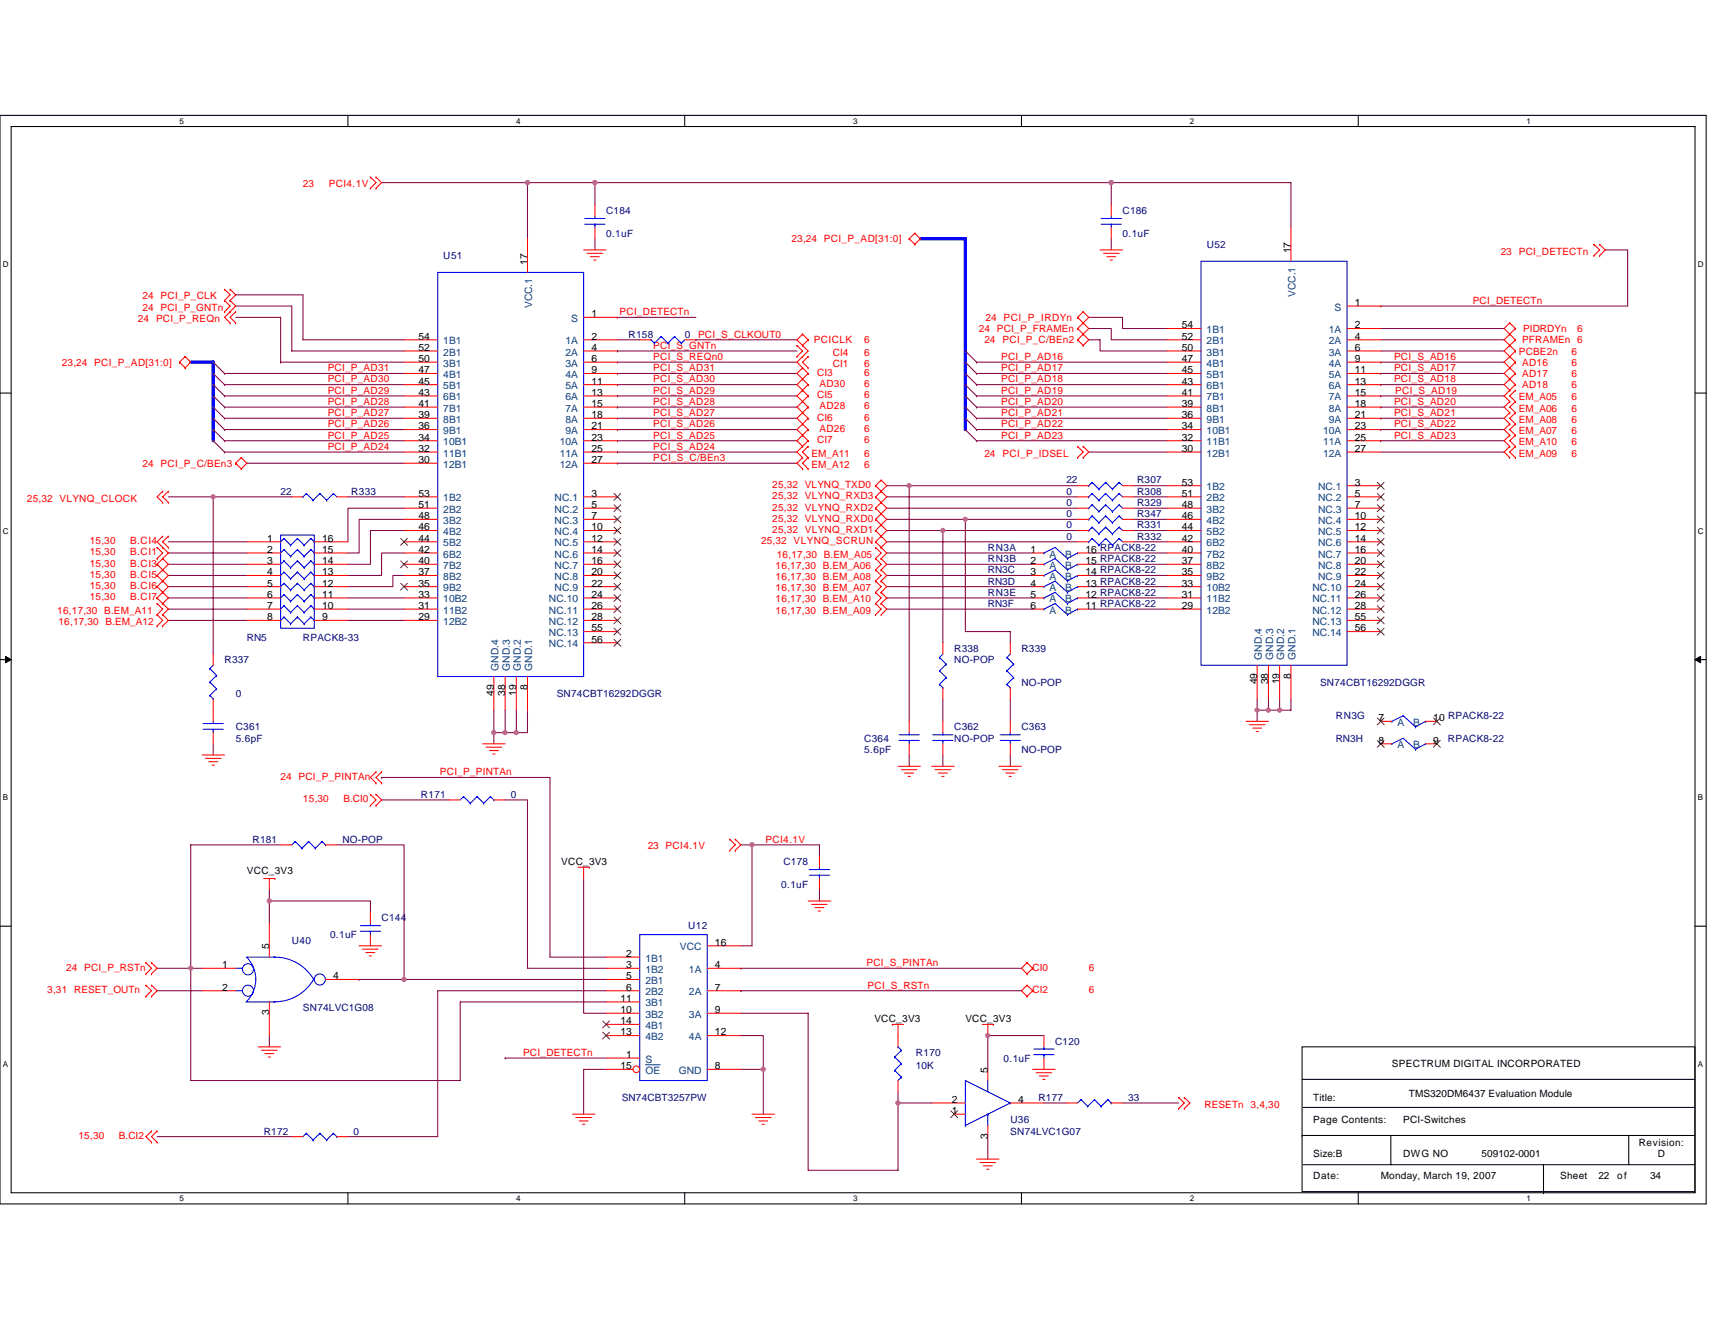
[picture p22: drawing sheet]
<svg xmlns="http://www.w3.org/2000/svg" width="279mm" height="216mm" viewBox="0 0 279 216" stroke-linecap="round" stroke-linejoin="round" font-family="sans-serif">
<defs><g id="words">
<g font-size="1.7">
<text x="210.3" y="41.3" transform="rotate(-90 210.3 41.3)">17</text>
<text x="85.9" y="43.1" transform="rotate(-90 85.9 43.1)">17</text>
<text x="96.4" y="51.7">1</text>
<text x="192.5" y="53.5">54</text>
<text x="220.7" y="53.5">2</text>
<text x="220.7" y="49.8">1</text>
<text x="68.2" y="55.4">54</text>
<text x="68.2" y="57.2">52</text>
<text x="68.2" y="59">50</text>
<text x="96.4" y="55.4">2</text>
<text x="96.4" y="57.2">4</text>
<text x="96.4" y="59">6</text>
<text x="192.5" y="55.4">52</text>
<text x="192.5" y="57.2">50</text>
<text x="192.5" y="59">47</text>
<text x="220.7" y="55.4">4</text>
<text x="220.7" y="57.2">6</text>
<text x="220.7" y="59">9</text>
<text x="68.2" y="60.8">47</text>
<text x="68.2" y="62.7">45</text>
<text x="68.2" y="64.5">43</text>
<text x="96.4" y="60.8">9</text>
<text x="96.4" y="62.7">11</text>
<text x="96.4" y="64.5">13</text>
<text x="192.5" y="60.8">45</text>
<text x="192.5" y="62.7">43</text>
<text x="192.5" y="64.5">41</text>
<text x="220.7" y="60.8">11</text>
<text x="220.7" y="62.7">13</text>
<text x="220.7" y="64.5">15</text>
<text x="68.2" y="70">36</text>
<text x="68.2" y="66.3">41</text>
<text x="68.2" y="68.1">39</text>
<text x="68.2" y="71.8">34</text>
<text x="96.4" y="66.3">15</text>
<text x="96.4" y="68.1">18</text>
<text x="96.4" y="70">21</text>
<text x="96.4" y="71.8">23</text>
<text x="192.5" y="68.1">36</text>
<text x="192.5" y="66.3">39</text>
<text x="192.5" y="70">34</text>
<text x="192.5" y="71.8">32</text>
<text x="220.7" y="71.8">25</text>
<text x="220.7" y="70">23</text>
<text x="220.7" y="66.3">18</text>
<text x="220.7" y="68.1">21</text>
<text x="68.2" y="73.6">32</text>
<text x="68.2" y="75.5">30</text>
<text x="96.4" y="73.6">25</text>
<text x="96.4" y="75.5">27</text>
<text x="192.5" y="73.6">30</text>
<text x="220.7" y="73.6">27</text>
<text x="68.2" y="80.9">53</text>
<text x="68.2" y="82.8">51</text>
<text x="96.4" y="80.9">3</text>
<text x="96.4" y="82.8">5</text>
<text x="192.5" y="79.1">53</text>
<text x="192.5" y="80.9">51</text>
<text x="192.5" y="82.8">48</text>
<text x="220.7" y="79.1">3</text>
<text x="220.7" y="80.9">5</text>
<text x="220.7" y="82.8">7</text>
<text x="43.5" y="88.3">1</text>
<text x="52.5" y="88.3">16</text>
<text x="68.2" y="84.6">48</text>
<text x="68.2" y="86.4">46</text>
<text x="68.2" y="88.3">44</text>
<text x="96.4" y="84.6">7</text>
<text x="96.4" y="86.4">10</text>
<text x="96.4" y="88.3">12</text>
<text x="192.5" y="84.6">46</text>
<text x="192.5" y="86.4">44</text>
<text x="192.5" y="88.3">42</text>
<text x="220.7" y="84.6">10</text>
<text x="220.7" y="86.4">12</text>
<text x="220.7" y="88.3">14</text>
<text x="43.5" y="90.1">2</text>
<text x="43.5" y="91.9">3</text>
<text x="43.5" y="93.7">4</text>
<text x="43.5" y="95.6">5</text>
<text x="52.5" y="95.6">12</text>
<text x="52.5" y="93.7">13</text>
<text x="52.5" y="91.9">14</text>
<text x="52.5" y="90.1">15</text>
<text x="68.2" y="90.1">42</text>
<text x="68.2" y="91.9">40</text>
<text x="68.2" y="93.7">37</text>
<text x="68.2" y="95.6">35</text>
<text x="96.4" y="90.1">14</text>
<text x="96.4" y="91.9">16</text>
<text x="96.4" y="93.7">20</text>
<text x="96.4" y="95.6">22</text>
<text x="167.9" y="90.1">1</text>
<text x="167.9" y="93.7">3</text>
<text x="167.9" y="91.9">2</text>
<text x="167.9" y="95.6">4</text>
<text x="176.8" y="90.1">16 RPACK8-22</text>
<text x="176.8" y="93.7">14 RPACK8-22</text>
<text x="176.8" y="91.9">15 RPACK8-22</text>
<text x="176.8" y="95.6">13 RPACK8-22</text>
<text x="192.5" y="90.1">40</text>
<text x="192.5" y="91.9">37</text>
<text x="192.5" y="93.7">35</text>
<text x="192.5" y="95.6">33</text>
<text x="220.7" y="95.6">24</text>
<text x="220.7" y="90.1">16</text>
<text x="220.7" y="91.9">20</text>
<text x="220.7" y="93.7">22</text>
<text x="43.5" y="97.4">6</text>
<text x="43.5" y="99.2">7</text>
<text x="43.5" y="101.1">8</text>
<text x="52.5" y="101.1">9</text>
<text x="52.5" y="99.2">10</text>
<text x="52.5" y="97.4">11</text>
<text x="68.2" y="99.2">31</text>
<text x="68.2" y="101.1">29</text>
<text x="68.2" y="97.4">33</text>
<text x="96.4" y="97.4">24</text>
<text x="96.4" y="99.2">26</text>
<text x="96.4" y="101.1">28</text>
<text x="167.9" y="97.4">5</text>
<text x="167.9" y="99.2">6</text>
<text x="176.8" y="97.4">12 RPACK8-22</text>
<text x="176.8" y="99.2">11 RPACK8-22</text>
<text x="192.5" y="97.4">31</text>
<text x="192.5" y="99.2">29</text>
<text x="220.7" y="101.1">55</text>
<text x="220.7" y="97.4">26</text>
<text x="220.7" y="99.2">28</text>
<text x="96.4" y="104.7">56</text>
<text x="96.4" y="102.9">55</text>
<text x="220.7" y="102.9">56</text>
<text x="80.4" y="113.4" transform="rotate(-90 80.4 113.4)">49</text>
<text x="82.3" y="113.4" transform="rotate(-90 82.3 113.4)">38</text>
<text x="84.1" y="113.4" transform="rotate(-90 84.1 113.4)">19</text>
<text x="85.9" y="112.4" transform="rotate(-90 85.9 112.4)">8</text>
<text x="204.8" y="111.5" transform="rotate(-90 204.8 111.5)">49</text>
<text x="206.6" y="111.5" transform="rotate(-90 206.6 111.5)">38</text>
<text x="208.4" y="111.5" transform="rotate(-90 208.4 111.5)">19</text>
<text x="210.3" y="110.6" transform="rotate(-90 210.3 110.6)">8</text>
<text x="224.6" y="117.5">7</text>
<text x="233.5" y="117.5">10 RPACK8-22</text>
<text x="224.6" y="121.2">8</text>
<text x="233.5" y="121.2">9</text>
<text x="43.9" y="154.7" transform="rotate(-90 43.9 154.7)">5</text>
<text x="102" y="155.9">2</text>
<text x="116.5" y="154.1">16</text>
<text x="36.2" y="157.8">1</text>
<text x="36.2" y="161.4">2</text>
<text x="54.3" y="159.6">4</text>
<text x="102" y="157.8">3</text>
<text x="102" y="159.6">5</text>
<text x="102" y="161.4">6</text>
<text x="116.5" y="157.8">4</text>
<text x="116.5" y="161.4">7</text>
<text x="43.9" y="165.5" transform="rotate(-90 43.9 165.5)">3</text>
<text x="101.1" y="166.9">14</text>
<text x="101.1" y="163.2">11</text>
<text x="101.1" y="165.1">10</text>
<text x="116.5" y="165.1">9</text>
<text x="101.1" y="168.7">13</text>
<text x="102" y="172.4">1</text>
<text x="116.5" y="168.7">12</text>
<text x="101.1" y="174.2">15</text>
<text x="116.5" y="174.2">8</text>
<text x="155.1" y="179.7">2</text>
<text x="160.9" y="174.8" transform="rotate(-90 160.9 174.8)">5</text>
<text x="165.9" y="179.7">4</text>
<text x="155.1" y="181.5">1</text>
<text x="160.9" y="185.6" transform="rotate(-90 160.9 185.6)">3</text>
</g>
<g font-size="1.7" fill="#004080">
<text x="86.7" y="50.2" transform="rotate(-90 86.7 50.2)">VCC.1</text>
<text x="93" y="52.5">S</text>
<text x="211.1" y="48.4" transform="rotate(-90 211.1 48.4)">VCC.1</text>
<text x="217.4" y="50.6">S</text>
<text x="72.2" y="56.1">1B1</text>
<text x="72.2" y="57.9">2B1</text>
<text x="72.2" y="59.8">3B1</text>
<text x="92.1" y="56.1">1A</text>
<text x="92.1" y="57.9">2A</text>
<text x="92.1" y="59.8">3A</text>
<text x="196.6" y="54.3">1B1</text>
<text x="196.6" y="56.1">2B1</text>
<text x="196.6" y="57.9">3B1</text>
<text x="196.6" y="59.8">4B1</text>
<text x="216.5" y="54.3">1A</text>
<text x="216.5" y="56.1">2A</text>
<text x="216.5" y="57.9">3A</text>
<text x="216.5" y="59.8">4A</text>
<text x="72.2" y="61.6">4B1</text>
<text x="72.2" y="63.4">5B1</text>
<text x="72.2" y="65.3">6B1</text>
<text x="92.1" y="61.6">4A</text>
<text x="92.1" y="63.4">5A</text>
<text x="92.1" y="65.3">6A</text>
<text x="196.6" y="61.6">5B1</text>
<text x="196.6" y="63.4">6B1</text>
<text x="196.6" y="65.3">7B1</text>
<text x="216.5" y="61.6">5A</text>
<text x="216.5" y="63.4">6A</text>
<text x="216.5" y="65.3">7A</text>
<text x="72.2" y="70.7">9B1</text>
<text x="72.2" y="67.1">7B1</text>
<text x="72.2" y="68.9">8B1</text>
<text x="92.1" y="67.1">7A</text>
<text x="92.1" y="68.9">8A</text>
<text x="92.1" y="70.7">9A</text>
<text x="196.6" y="68.9">9B1</text>
<text x="196.6" y="67.1">8B1</text>
<text x="196.6" y="70.7">10B1</text>
<text x="215.6" y="70.7">10A</text>
<text x="216.5" y="67.1">8A</text>
<text x="216.5" y="68.9">9A</text>
<text x="72.2" y="72.6">10B1</text>
<text x="72.2" y="74.4">11B1</text>
<text x="72.2" y="76.2">12B1</text>
<text x="91.2" y="74.4">11A</text>
<text x="91.2" y="72.6">10A</text>
<text x="91.2" y="76.2">12A</text>
<text x="196.6" y="72.6">11B1</text>
<text x="196.6" y="74.4">12B1</text>
<text x="215.6" y="72.6">11A</text>
<text x="215.6" y="74.4">12A</text>
<text x="72.2" y="81.7">1B2</text>
<text x="72.2" y="83.5">2B2</text>
<text x="90.4" y="81.7">NC.1</text>
<text x="90.4" y="83.5">NC.2</text>
<text x="196.6" y="79.9">1B2</text>
<text x="196.6" y="81.7">2B2</text>
<text x="196.6" y="83.5">3B2</text>
<text x="214.7" y="79.9">NC.1</text>
<text x="214.7" y="81.7">NC.2</text>
<text x="214.7" y="83.5">NC.3</text>
<text x="72.2" y="85.4">3B2</text>
<text x="72.2" y="87.2">4B2</text>
<text x="72.2" y="89">5B2</text>
<text x="90.4" y="85.4">NC.3</text>
<text x="90.4" y="87.2">NC.4</text>
<text x="90.4" y="89">NC.5</text>
<text x="196.6" y="85.4">4B2</text>
<text x="196.6" y="87.2">5B2</text>
<text x="196.6" y="89">6B2</text>
<text x="214.7" y="85.4">NC.4</text>
<text x="214.7" y="87.2">NC.5</text>
<text x="214.7" y="89">NC.6</text>
<text x="72.2" y="90.8">6B2</text>
<text x="72.2" y="92.7">7B2</text>
<text x="72.2" y="94.5">8B2</text>
<text x="90.4" y="90.8">NC.6</text>
<text x="90.4" y="92.7">NC.7</text>
<text x="90.4" y="94.5">NC.8</text>
<text x="171" y="90.8">A</text>
<text x="171" y="94.5">A</text>
<text x="171" y="92.7">A</text>
<text x="173.5" y="90.8">B</text>
<text x="173.5" y="94.5">B</text>
<text x="173.5" y="92.7">B</text>
<text x="196.6" y="90.8">7B2</text>
<text x="196.6" y="92.7">8B2</text>
<text x="196.6" y="94.5">9B2</text>
<text x="214.7" y="90.8">NC.7</text>
<text x="214.7" y="92.7">NC.8</text>
<text x="214.7" y="94.5">NC.9</text>
<text x="72.2" y="100">11B2</text>
<text x="72.2" y="101.8">12B2</text>
<text x="72.2" y="96.3">9B2</text>
<text x="72.2" y="98.2">10B2</text>
<text x="89.4" y="98.2">NC.10</text>
<text x="89.4" y="100">NC.11</text>
<text x="89.4" y="101.8">NC.12</text>
<text x="90.4" y="96.3">NC.9</text>
<text x="171" y="98.2">A</text>
<text x="171" y="96.3">A</text>
<text x="171" y="100">A</text>
<text x="173.5" y="98.2">B</text>
<text x="173.5" y="96.3">B</text>
<text x="173.5" y="100">B</text>
<text x="196.6" y="98.2">11B2</text>
<text x="196.6" y="100">12B2</text>
<text x="196.6" y="96.3">10B2</text>
<text x="213.8" y="101.8">NC.13</text>
<text x="213.8" y="96.3">NC.10</text>
<text x="213.8" y="98.2">NC.11</text>
<text x="213.8" y="100">NC.12</text>
<text x="89.4" y="105.5">NC.14</text>
<text x="89.4" y="103.7">NC.13</text>
<text x="205.6" y="107.5" transform="rotate(-90 205.6 107.5)">GND.4</text>
<text x="207.4" y="107.5" transform="rotate(-90 207.4 107.5)">GND.3</text>
<text x="209.2" y="107.5" transform="rotate(-90 209.2 107.5)">GND.2</text>
<text x="211.1" y="107.5" transform="rotate(-90 211.1 107.5)">GND.1</text>
<text x="213.8" y="103.7">NC.14</text>
<text x="81.2" y="109.3" transform="rotate(-90 81.2 109.3)">GND.4</text>
<text x="83.1" y="109.3" transform="rotate(-90 83.1 109.3)">GND.3</text>
<text x="84.9" y="109.3" transform="rotate(-90 84.9 109.3)">GND.2</text>
<text x="86.7" y="109.3" transform="rotate(-90 86.7 109.3)">GND.1</text>
<text x="227.7" y="118.3">A</text>
<text x="230.2" y="118.3">B</text>
<text x="227.7" y="121.9">A</text>
<text x="230.2" y="121.9">B</text>
<text x="110.8" y="154.9">VCC</text>
<text x="105.1" y="156.7">1B1</text>
<text x="105.1" y="158.5">1B2</text>
<text x="105.1" y="160.3">2B1</text>
<text x="112.2" y="158.5">1A</text>
<text x="105.1" y="167.7">4B1</text>
<text x="105.1" y="164">3B1</text>
<text x="105.1" y="165.8">3B2</text>
<text x="105.1" y="162.2">2B2</text>
<text x="112.2" y="162.2">2A</text>
<text x="112.2" y="165.8">3A</text>
<text x="105.1" y="169.5">4B2</text>
<text x="105.1" y="173.1">S</text>
<text x="112.2" y="169.5">4A</text>
<text x="105.1" y="175">OE</text>
<text x="110.6" y="175">GND</text>
</g>
<g font-size="1.6" fill="#f00">
<text x="49.4" y="30.5">23</text>
<text x="53.6" y="30.5">PCI4.1V</text>
<text x="128.9" y="39.5">23,24 PCI_P_AD[31:0]</text>
<text x="244.5" y="41.5">23 PCI_DETECTn</text>
<text x="22.5" y="52.5">24 PCI_P_REQn</text>
<text x="23.2" y="48.8">24 PCI_P_CLK</text>
<text x="23.2" y="50.6">24 PCI_P_GNTn</text>
<text x="100.9" y="51.4">PCI_DETECTn</text>
<text x="160.6" y="52.3">24 PCI_P_IRDYn</text>
<text x="239.9" y="49.5">PCI_DETECTn</text>
<text x="10.1" y="59.6">23,24 PCI_P_AD[31:0]</text>
<text x="106.4" y="56.8">PCI_S_GNTn</text>
<text x="106.4" y="58.7">PCI_S_REQn0</text>
<text x="113.7" y="55">PCI_S_CLKOUT0</text>
<text x="132.6" y="55.9">PCICLK</text>
<text x="135.7" y="57.9">CI4</text>
<text x="135.7" y="59.8">CI1</text>
<text x="140.8" y="55.9">6</text>
<text x="140.8" y="57.9">6</text>
<text x="140.8" y="59.8">6</text>
<text x="159.5" y="54.1">24 PCI_P_FRAMEn</text>
<text x="160.4" y="55.9">24 PCI_P_C/BEn2</text>
<text x="163.1" y="58.7">PCI_P_AD16</text>
<text x="227.1" y="58.7">PCI_S_AD16</text>
<text x="247.4" y="57.8">PCBE2n</text>
<text x="248" y="55.9">PFRAMEn 6</text>
<text x="248" y="59.6">AD16</text>
<text x="248.2" y="54.1">PIDRDYn</text>
<text x="256" y="57.8">6</text>
<text x="256" y="59.6">6</text>
<text x="256.9" y="54.1">6</text>
<text x="53.4" y="60.5">PCI_P_AD31</text>
<text x="53.4" y="62.3">PCI_P_AD30</text>
<text x="53.4" y="64.2">PCI_P_AD29</text>
<text x="53.4" y="66">PCI_P_AD28</text>
<text x="106.4" y="62.3">PCI_S_AD30</text>
<text x="106.4" y="60.5">PCI_S_AD31</text>
<text x="106.4" y="66">PCI_S_AD28</text>
<text x="106.4" y="64.2">PCI_S_AD29</text>
<text x="133.1" y="61.2">CI3</text>
<text x="133.1" y="64.9">CI5</text>
<text x="133.5" y="63.1">AD30</text>
<text x="140.8" y="63.1">6</text>
<text x="140.8" y="61.2">6</text>
<text x="140.8" y="64.9">6</text>
<text x="163.1" y="60.5">PCI_P_AD17</text>
<text x="163.1" y="66">PCI_P_AD20</text>
<text x="163.1" y="62.3">PCI_P_AD18</text>
<text x="163.1" y="64.2">PCI_P_AD19</text>
<text x="227.1" y="60.5">PCI_S_AD17</text>
<text x="227.1" y="62.3">PCI_S_AD18</text>
<text x="227.1" y="66">PCI_S_AD20</text>
<text x="227.3" y="64.2">PCI_S_AD19</text>
<text x="247.4" y="65.3">EM_A05</text>
<text x="248" y="63.2">AD18</text>
<text x="248" y="61.4">AD17</text>
<text x="256" y="65.3">6</text>
<text x="256" y="63.2">6</text>
<text x="256" y="61.4">6</text>
<text x="53.4" y="67.8">PCI_P_AD27</text>
<text x="53.4" y="69.6">PCI_P_AD26</text>
<text x="53.4" y="71.5">PCI_P_AD25</text>
<text x="106.4" y="71.5">PCI_S_AD25</text>
<text x="106.4" y="69.6">PCI_S_AD26</text>
<text x="106.4" y="67.8">PCI_S_AD27</text>
<text x="133.1" y="68.6">CI6</text>
<text x="133.5" y="70.4">AD26</text>
<text x="133.5" y="66.7">AD28</text>
<text x="140.8" y="70.4">6</text>
<text x="140.8" y="66.7">6</text>
<text x="140.8" y="68.6">6</text>
<text x="163.1" y="67.8">PCI_P_AD21</text>
<text x="163.1" y="69.6">PCI_P_AD22</text>
<text x="163.1" y="71.5">PCI_P_AD23</text>
<text x="227.1" y="69.6">PCI_S_AD22</text>
<text x="227.1" y="67.8">PCI_S_AD21</text>
<text x="227.1" y="71.5">PCI_S_AD23</text>
<text x="247.4" y="67.1">EM_A06</text>
<text x="247.4" y="70.7">EM_A07</text>
<text x="247.4" y="68.9">EM_A08</text>
<text x="256" y="67.1">6</text>
<text x="256" y="70.7">6</text>
<text x="256" y="68.9">6</text>
<text x="23.2" y="76.1">24 PCI_P_C/BEn3</text>
<text x="53.4" y="73.3">PCI_P_AD24</text>
<text x="106.4" y="75.1">PCI_S_C/BEn3</text>
<text x="106.4" y="73.3">PCI_S_AD24</text>
<text x="132.2" y="76.2">EM_A12</text>
<text x="132.2" y="74.4">EM_A11</text>
<text x="133.1" y="72.2">CI7</text>
<text x="140.8" y="76.2">6</text>
<text x="140.8" y="74.4">6</text>
<text x="140.8" y="72.2">6</text>
<text x="160.4" y="74.4">24 PCI_P_IDSEL</text>
<text x="247.4" y="72.6">EM_A10</text>
<text x="247.4" y="74.4">EM_A09</text>
<text x="256" y="72.6">6</text>
<text x="256" y="74.4">6</text>
<text x="4.4" y="81.7">25,32 VLYNQ_CLOCK</text>
<text x="125.8" y="83.2">25,32 VLYNQ_RXD2</text>
<text x="125.8" y="81.3">25,32 VLYNQ_RXD3</text>
<text x="125.8" y="79.5">25,32 VLYNQ_TXD0</text>
<text x="14.6" y="88.7">15,30</text>
<text x="21.2" y="88.7">B.CI4</text>
<text x="124" y="88.7">25,32 VLYNQ_SCRUN</text>
<text x="125.8" y="86.8">25,32 VLYNQ_RXD1</text>
<text x="125.8" y="85">25,32 VLYNQ_RXD0</text>
<text x="14.6" y="92.3">15,30</text>
<text x="14.6" y="96">15,30</text>
<text x="14.6" y="94.1">15,30</text>
<text x="14.6" y="90.5">15,30</text>
<text x="21.2" y="92.3">B.CI3</text>
<text x="21.2" y="96">B.CI6</text>
<text x="21.2" y="94.1">B.CI5</text>
<text x="21.2" y="90.5">B.CI1</text>
<text x="126.4" y="92.7">16,17,30 B.EM_A06</text>
<text x="126.4" y="94.5">16,17,30 B.EM_A08</text>
<text x="126.5" y="90.9">16,17,30 B.EM_A05</text>
<text x="9.3" y="100">16,17,30 B.EM_A11</text>
<text x="9.5" y="101.8">16,17,30 B.EM_A12</text>
<text x="14.6" y="97.8">15,30</text>
<text x="21.2" y="97.8">B.CI7</text>
<text x="126.4" y="96.4">16,17,30 B.EM_A07</text>
<text x="126.4" y="98.2">16,17,30 B.EM_A10</text>
<text x="126.4" y="100">16,17,30 B.EM_A09</text>
<text x="45.7" y="127.1">24 PCI_P_PINTAn</text>
<text x="49.4" y="130.7">15,30</text>
<text x="55.9" y="130.7">B.CI0</text>
<text x="71.7" y="126.3">PCI_P_PINTAn</text>
<text x="124.7" y="137.3">PCI4.1V</text>
<text x="105.5" y="138.4">23 PCI4.1V</text>
<text x="7.7" y="161.8">3,31 RESET_OUTn</text>
<text x="10.8" y="158.2">24 PCI_P_RSTn</text>
<text x="141.2" y="157.4">PCI_S_PINTAn</text>
<text x="141.4" y="161.1">PCI_S_RSTn</text>
<text x="168.2" y="158.2">CI0</text>
<text x="168.2" y="161.8">CI2</text>
<text x="177.4" y="158.2">6</text>
<text x="177.4" y="161.8">6</text>
<text x="85.2" y="172">PCI_DETECTn</text>
<text x="12.8" y="185.6">15,30</text>
<text x="19.4" y="185.6">B.CI2</text>
<text x="196.2" y="180.5">RESETn 3,4,30</text>
</g>
<g font-size="1.6" fill="#000080">
<text x="98.7" y="34.9">C184</text>
<text x="182.9" y="34.9">C186</text>
<text x="98.7" y="38.6">0.1uF</text>
<text x="182.9" y="38.6">0.1uF</text>
<text x="196.6" y="40.4">U52</text>
<text x="72.2" y="42.2">U51</text>
<text x="102.4" y="55">R158</text>
<text x="111.5" y="55">0</text>
<text x="45.7" y="80.6">22</text>
<text x="57.2" y="80.6">R333</text>
<text x="173.7" y="82.4">0</text>
<text x="173.7" y="80.6">0</text>
<text x="173.7" y="78.8">22</text>
<text x="185.3" y="82.4">R329</text>
<text x="185.3" y="80.6">R308</text>
<text x="185.3" y="78.8">R307</text>
<text x="160.9" y="89.8">RN3A</text>
<text x="173.7" y="86.1">0</text>
<text x="173.7" y="87.9">0</text>
<text x="173.7" y="84.3">0</text>
<text x="185.3" y="86.1">R331</text>
<text x="185.3" y="87.9">R332</text>
<text x="185.3" y="84.3">R347</text>
<text x="160.9" y="93.4">RN3C</text>
<text x="160.9" y="91.6">RN3B</text>
<text x="160.9" y="95.2">RN3D</text>
<text x="160.9" y="97.1">RN3E</text>
<text x="160.9" y="98.9">RN3F</text>
<text x="40.2" y="104.4">RN5</text>
<text x="49.4" y="104.4">RPACK8-33</text>
<text x="155.4" y="106.2">R338</text>
<text x="166.4" y="106.2">R339</text>
<text x="36.6" y="108.1">R337</text>
<text x="38.4" y="113.5">0</text>
<text x="90.7" y="113.5">SN74CBT16292DGGR</text>
<text x="155.4" y="108.1">NO-POP</text>
<text x="166.4" y="111.7">NO-POP</text>
<text x="215.1" y="111.7">SN74CBT16292DGGR</text>
<text x="38.4" y="119">C361</text>
<text x="155.4" y="119">C362</text>
<text x="166.4" y="119">C363</text>
<text x="217.6" y="117.2">RN3G</text>
<text x="38.4" y="120.9">5.6pF</text>
<text x="140.8" y="120.9">C364</text>
<text x="140.8" y="122.7">5.6pF</text>
<text x="155.4" y="120.9">NO-POP</text>
<text x="166.4" y="122.7">NO-POP</text>
<text x="217.6" y="120.9">RN3H</text>
<text x="235.9" y="120.9">RPACK8-22</text>
<text x="68.6" y="130">R171</text>
<text x="83.2" y="130">0</text>
<text x="41.1" y="137.3">R181</text>
<text x="55.8" y="137.3">NO-POP</text>
<text x="127.6" y="141">C178</text>
<text x="127.3" y="144.6">0.1uF</text>
<text x="47.5" y="153.8">U40</text>
<text x="53.8" y="152.9">0.1uF</text>
<text x="62.2" y="150.1">C144</text>
<text x="112.1" y="151.4">U12</text>
<text x="49.4" y="164.7">SN74LVC1G08</text>
<text x="149.2" y="172.1">R170</text>
<text x="163.5" y="173">0.1uF</text>
<text x="171.9" y="170.2">C120</text>
<text x="101.3" y="179.4">SN74CBT3257PW</text>
<text x="149.2" y="174.2">10K</text>
<text x="169.2" y="179.4">R177</text>
<text x="183.8" y="179.4">33</text>
<text x="43" y="184.9">R172</text>
<text x="57.6" y="184.9">0</text>
<text x="164.6" y="184.9">SN74LVC1G07</text>
<text x="164.6" y="183">U36</text>
</g>
<g font-size="1.6">
<text x="40.2" y="142.4">VCC_3V3</text>
<text x="91.4" y="141">VCC_3V3</text>
<text x="142.5" y="166.6">VCC_3V3</text>
<text x="157.3" y="166.6">VCC_3V3</text>
<text x="226.8" y="173.9">SPECTRUM DIGITAL INCORPORATED</text>
<text x="214" y="179.4">Title:</text>
<text x="229.5" y="178.8">TMS320DM6437 Evaluation Module</text>
<text x="214" y="183">Page Contents:</text>
<text x="228.6" y="183">PCI-Switches</text>
<text x="214" y="188.5">Size:B</text>
<text x="228.6" y="188.5">DWG NO</text>
<text x="241.4" y="188.5">509102-0001</text>
<text x="267" y="186.7">Revision:</text>
<text x="270.1" y="188.5">D</text>
<text x="214" y="192.2">Date:</text>
<text x="224.9" y="192.2">Monday, March 19, 2007</text>
<text x="254.2" y="192.2">Sheet</text>
<text x="260.4" y="192.2">22</text>
<text x="263.5" y="192.2">of</text>
<text x="268.8" y="192.2">34</text>
</g>
<g font-size="1.3">
<text x="29.3" y="20.2">5</text>
<text x="84.1" y="20.2">4</text>
<text x="139" y="20.2">3</text>
<text x="193.8" y="20.2">2</text>
<text x="248.7" y="20.2">1</text>
<text x=".5" y="43.5">D</text>
<text x="276.6" y="43.5">D</text>
<text x=".5" y="87">C</text>
<text x="276.6" y="87">C</text>
<text x=".5" y="130.4">B</text>
<text x="276.6" y="130.4">B</text>
<text x=".5" y="173.8">A</text>
<text x="276.6" y="173.8">A</text>
<text x="29.3" y="195.7">5</text>
<text x="84.1" y="195.7">4</text>
<text x="139" y="195.7">3</text>
<text x="193.8" y="195.7">2</text>
<text x="248.7" y="195.7">1</text>
</g>
</g></defs>
<path d="M0 18.8h278v177.4h-278zM1.8 20.6h274.3v173.8h-274.3z" fill="none" stroke="#000" stroke-width=".17"/>
<g fill="#fff">
<path d="M29.3 19h.7v1.4h-.7z"/>
<path d="M29.3 194.5h.7v1.5h-.7z"/>
</g>
<path d="M56.7 18.8v1.8M56.7 194.4v1.8" fill="none" stroke="#000" stroke-width=".17"/>
<g fill="#fff">
<path d="M84.1 19h.7v1.4h-.7z"/>
<path d="M84.1 194.5h.7v1.5h-.7z"/>
</g>
<path d="M111.5 18.8v1.8M111.5 194.4v1.8" fill="none" stroke="#000" stroke-width=".17"/>
<g fill="#fff">
<path d="M139 19h.7v1.4h-.7z"/>
<path d="M139 194.5h.7v1.5h-.7z"/>
</g>
<path d="M166.4 18.8v1.8M166.4 194.4v1.8" fill="none" stroke="#000" stroke-width=".17"/>
<g fill="#fff">
<path d="M193.8 19h.8v1.4h-.8z"/>
<path d="M193.8 194.5h.8v1.5h-.8z"/>
</g>
<path d="M221.3 18.8v1.8M221.3 194.4v1.8" fill="none" stroke="#000" stroke-width=".17"/>
<g fill="#fff">
<path d="M248.7 19h.7v1.4h-.7z"/>
<path d="M248.7 194.5h.7v1.5h-.7z"/>
<path d="M.5 42.3h.9v1.5h-.9z"/>
<path d="M276.6 42.3h1v1.5h-1z"/>
<path d="M.5 85.8h.9v1.4h-.9z"/>
<path d="M276.6 85.8h1v1.4h-1z"/>
</g>
<path d="M0 64.1h1.8M276.1 64.1h1.9" fill="none" stroke="#000" stroke-width=".17"/>
<g fill="#fff">
<path d="M.5 129.2h.8v1.5h-.8z"/>
<path d="M276.6 129.2h.9v1.5h-.9z"/>
</g>
<path d="M0 107.5h1.8M276.1 107.5h1.9" fill="none" stroke="#000" stroke-width=".17"/>
<path d="M.9 107l.9 .5-.9 .5zM276.1 107.5l1-.5v1z" fill="#000" stroke="#000" stroke-width=".16"/>
<g fill="#fff">
<path d="M.5 172.6h.8v1.5h-.8z"/>
<path d="M276.6 172.6h.9v1.5h-.9z"/>
</g>
<path d="M0 150.9h1.8M276.1 150.9h1.9M212.1 170.6h64v23.6h-64zM212.1 175.9h64M212.1 185h.1M212.1 185h64M212.3 189.8h63.8M212.3 180.4h63.8M226.6 185v4.8M251.5 194.4h.1M251.5 189.8v4.6M265.3 185v4.8" fill="none" stroke="#000" stroke-width=".17"/>
<g fill="none" stroke="#800040" stroke-width=".17">
<path d="M62.2 29.8h23.7v9.1M85.9 29.8h11M96.9 29.8v3.6M96.9 38.9v1.8M96.9 29.8h84.1v3.6M181 29.8h29.3v7.3M181 38.9v1.8M34.7 59h.1M34.7 59l1.9 1.9M38.4 48h11v7.4h16.4M38.4 49.9h9.1v7.3h18.3M38.4 51.7h7.3v7.3"/>
<path d="M45.7 59h.1M45.7 59h20.1M100.6 51.7h.1M100.6 55.4h3.6M100.6 57.2h.1M100.6 59h.1M100.6 51.7h12.8M100.6 59h29.2M100.6 57.2h29.2M113.4 55.4h.1M113.4 55.4h16.4M157.3 59h.1"/>
<path d="M157.3 57.2h.1M157.3 59l1.8 1.9M157.3 57.2l1.8 1.8M159.1 59h.1M159.1 59h31.1M177.4 55.4h1.8v1.8h11M177.4 53.5h3.6v1.9h9.2M177.4 51.7h5.5v1.8h7.3M224.9 57.2h20.1M224.9 49.9h.1M224.9 59h.1M224.9 53.5h20.1"/>
<path d="M224.9 55.4h20.1M224.9 59h20.1M261.5 40.7h3.7v9.2h-40.3M34.7 71.8h.1M34.7 70h.1M34.7 68.2h.1M34.7 66.3h.1M34.7 64.5h.1M34.7 62.7h.1M34.7 60.9h.1M34.7 71.8l1.9 1.9M34.7 70l1.9 1.8"/>
<path d="M34.7 68.2l1.9 1.8M34.7 66.3l1.9 1.9M34.7 64.5l1.9 1.8M34.7 62.7l1.9 1.8M34.7 60.9l1.9 1.8M36.6 60.9h.1M36.6 62.7h.1M36.6 64.5h.1M36.6 66.3h.1M36.6 68.2h.1M36.6 70h.1M36.6 71.8h.1"/>
<path d="M36.6 73.7h.1M36.6 60.9h29.2M36.6 62.7h29.2M36.6 66.3h29.2M36.6 70h29.2M36.6 68.2h29.2M36.6 71.8h29.2M36.6 64.5h29.2M36.6 73.7h29.2M40.2 75.5h25.6M100.6 75.5h.1M100.6 62.7h.1"/>
<path d="M100.6 60.9h.1M100.6 71.8h.1M100.6 70h.1M100.6 68.2h.1M100.6 66.3h.1M100.6 64.5h.1M100.6 73.7h.1M100.6 60.9h29.2M100.6 62.7h29.2M100.6 66.3h29.2M100.6 70h29.2M100.6 68.2h29.2"/>
<path d="M100.6 71.8h29.2M100.6 64.5h29.2M100.6 75.5h29.2M100.6 73.7h29.2M144.5 79.1h3.6M148.1 79.1v38.4M148.1 79.1h27.5M157.3 70h.1M157.3 68.2h.1M157.3 66.3h.1M157.3 64.5h.1M157.3 62.7h.1"/>
<path d="M157.3 60.9h.1M157.3 70l1.8 1.8M157.3 68.2l1.8 1.8M157.3 66.3l1.8 1.9M157.3 64.5l1.8 1.8M157.3 62.7l1.8 1.8M157.3 60.9l1.8 1.8M159.1 60.9h.1M159.1 66.3h.1M159.1 68.2h.1M159.1 62.7h.1M159.1 70h.1"/>
<path d="M159.1 64.5h.1M159.1 71.8h.1M159.1 60.9h31.1M159.1 62.7h31.1M159.1 66.3h31.1M159.1 70h31.1M159.1 68.2h31.1M159.1 71.8h31.1M159.1 64.5h31.1M177.4 73.7h12.8M184.7 79.1h5.5M224.9 73.7h20.1"/>
<path d="M224.9 60.9h.1M224.9 62.7h.1M224.9 66.3h.1M224.9 70h.1M224.9 68.2h.1M224.9 71.8h.1M224.9 64.5h.1M224.9 60.9h20.1M224.9 62.7h20.1M224.9 66.3h20.1M224.9 70h20.1M224.9 68.2h20.1"/>
<path d="M224.9 71.8h20.1M224.9 64.5h20.1M27.4 97.4h12.8M27.4 95.6h12.8M27.4 93.8h12.8M27.4 90.1h12.8M27.4 99.3h12.8M27.4 81h7.3v25.6M27.4 88.3h12.8M27.4 91.9h12.8M34.7 81h12.8M56.7 81h9.1"/>
<path d="M56.7 99.3h9.1M56.7 97.4h9.1M65.8 82.8h-9.1v5.5M65.8 84.6h-7.3v5.5h-1.8M65.8 86.4h-5.5v5.5h-3.6M65.8 90.1h-3.6v3.7h-5.5M65.8 93.8h-1.8v1.8h-7.3M144.5 99.3h23.7M144.5 90.1h23.7M144.5 91.9h23.7M144.5 93.8h23.7M144.5 97.4h.1"/>
<path d="M144.5 81h31.1M144.5 82.8h31.1M144.5 88.3h31.1M144.5 95.6h23.7M144.5 84.6h12.8M144.5 86.4h9.1v18.3M144.5 97.4h23.7M153.6 86.4h22M157.3 84.6v18.3h7.3v1.8M157.3 84.6h18.3M177.4 90.1h12.8M177.4 91.9h12.8"/>
<path d="M177.4 93.8h12.8M177.4 95.6h12.8M177.4 97.4h12.8M177.4 99.3h12.8M184.7 88.3h5.5M184.7 86.4h5.5M184.7 84.6h5.5M184.7 82.8h5.5M184.7 81h5.5M27.4 101.1h12.8M56.7 101.1h9.1M80.5 115.7v3.7"/>
<path d="M82.3 119.4h-1.8v1.8M82.3 115.7v3.7M82.3 119.4h1.8M84.1 115.7v3.7M85.9 115.7v3.7h-1.8M153.6 113.9v3.6M164.6 113.9v3.6M204.8 113.9v1.8M206.7 115.7h-1.9v1.8M206.7 113.9v1.8M206.7 115.7h1.8M208.5 113.9v1.8"/>
<path d="M210.3 113.9v1.8h-1.8M34.7 121.2v1.8M45.7 137.7h-14.6v20.1M54.9 137.7h10.9v21.9M62.2 126.7h27.4v29.3h9.1M62.2 126.7h.1M62.2 130.3h11M82.3 130.3h3.6v27.5h12.8M120.7 137.7h1.8M122.5 137.7v16.4h-1.8M122.5 137.7h.1M122.5 137.7h11v1.8"/>
<path d="M148.1 123v1.9M153.6 123v1.9M164.6 123v1.9M25.6 157.8h5.5M31.1 157.8v18.3h43.9v-12.8h23.7M31.1 157.8h1.8M43.9 146.8v3.7M43.9 145v1.8h16.4v1.8M58.5 159.6h.1M58.5 159.6h7.3M65.8 159.6h32.9M95.1 143.2v21.9h3.6"/>
<path d="M120.7 157.8h.1M120.7 157.8h45.7M133.5 145v1.8M25.6 161.4h7.3M43.9 168.7v1.9M82.3 172.4h.1M82.3 172.4h16.4M98.7 161.4h-27.4v23.8h-14.6M98.7 174.2h-3.6v7.3M120.7 161.4h.1M120.7 165.1h11v25.6h14.6v-11M120.7 168.7h3.7v5.5"/>
<path d="M120.7 174.2h3.7M120.7 161.4h45.7M124.4 174.2v7.3M146.3 177.9v1.8h5.5M170.1 168.7h-9.2v5.5M170.1 179.7h3.6M182.9 179.7h9.1M25.6 185.2h21.9M160.9 185.2v3.7"/>
</g>
<path d="M149.9 38.9h7.4M157.3 38.9h.1M157.3 38.9v31.1M31.1 59h3.6M34.7 59h.1M34.7 59v12.8" fill="none" stroke="#00f" stroke-width=".53"/>
<g fill="none" stroke="#f00" stroke-width=".17">
<path d="M60.3 28.9h.1M60.3 30.7h.1M60.3 28.9l1 .9-1 .9M61.3 28.9h.1M61.3 30.7h.1M61.3 28.9l.9 .9-.9 .9M96.9 33.4v1.8M96.9 37.1v1.8M148.1 38.9h.1M148.1 38.9l.9 .9M149 38h.1M149 39.8h.1"/>
<path d="M149 38l.9 .9-.9 .9M149 38l-.9 .9M259.7 39.8h.1M259.7 39.8l.9 .9-.9 1M260.6 39.8h.1M260.6 39.8l.9 .9-.9 1M29.3 59h.1M29.3 59l.9 .9M30.2 58.1h.1M30.2 59.9h.1M30.2 58.1l.9 .9-.9 .9M30.2 58.1l-.9 .9"/>
<path d="M36.6 47.1h.1M36.6 49h.1M36.6 50.8h.1M36.6 47.1l.9 .9-.9 1M36.6 49l.9 .9-.9 .9M37.5 47.1h.1M37.5 49h.1M37.5 50.8h.1M37.5 52.6h.1M37.5 47.1l.9 .9-.9 1M37.5 49l.9 .9-.9 .9M37.5 50.8l-.9 .9 .9 .9"/>
<path d="M38.4 50.8h.1M38.4 52.6h.1M38.4 50.8l-.9 .9 .9 .9M95.1 40.7h3.6M95.6 41.3h2.6M96.2 41.8h1.4M96.7 42.4h.4M104.2 55.4h1.9M111.5 55.4h1.9M129.8 56.3h.1M129.8 58.1h.1M129.8 56.3l.9 .9-.9 .9"/>
<path d="M130.7 59.9h.1M130.7 54.4h.1M130.7 56.3h.1M130.7 58.1h.1M130.7 54.4l-.9 1 1.9 1.8-1.9 1.8 .9 .9M130.7 59.9l-.9 1 1.9 1.8M130.7 59.9l1 1M130.7 54.4l1 1M131.7 55.4h.1M131.7 58.1h.1M131.7 59.9h.1M131.7 55.4l-1 .9"/>
<path d="M131.7 58.1l-1 .9 1 .9M175.6 51.7h.1M175.6 53.5h.1M175.6 55.4h.1M175.6 51.7l1.8 1.8-.9 .9M175.6 53.5l.9 .9M175.6 55.4l.9 .9M176.5 50.8h.1M176.5 52.6h.1M176.5 54.4h.1M176.5 56.3h.1M176.5 50.8l.9 .9-1.8 1.8"/>
<path d="M176.5 50.8l-.9 .9M176.5 54.4l.9 1-.9 .9M176.5 54.4l-.9 1M179.2 40.7h3.7M179.8 41.3h2.5M180.3 41.8h1.5M180.9 42.4h.3M246 54.4h.1M246 56.3h.1M246 52.6h.1M246 58.1h.1M246 59.9h.1"/>
<path d="M246 54.4l-1 1 1 .9M246 52.6l-1 .9 1.9 1.9M246 52.6l.9 .9M246 56.3l-1 .9 1 .9M246 56.3l.9 .9M246 58.1l-1 .9 1 .9M246 58.1l.9 .9M246 59.9l.9 1M246.9 55.4h.1M246.9 53.5h.1M246.9 57.2h.1M246.9 59h.1"/>
<path d="M246.9 55.4l-.9 .9M246.9 53.5l-.9 .9M246.9 57.2l-.9 .9M246.9 59l-1.9 1.9 1 .9M259.7 41.7h.1M260.6 41.7h.1M38.4 75.5h.1M38.4 75.5l.9 .9M39.3 74.6h.1M39.3 76.4h.1M39.3 74.6l-.9 .9M39.3 74.6l.9 .9-.9 .9"/>
<path d="M130.7 74.6h.1M130.7 76.4h.1M130.7 63.6h.1M130.7 61.8h.1M130.7 72.7h.1M130.7 70.9h.1M130.7 69.1h.1M130.7 67.2h.1M130.7 65.4h.1M130.7 63.6l-.9 .9 1.9 1.8M130.7 72.7l-.9 1 .9 .9M130.7 74.6l-.9 .9 .9 .9"/>
<path d="M130.7 69.1l-.9 .9 1.9 1.8M130.7 69.1l1 .9M130.7 63.6l1 .9M131.7 74.6h.1M131.7 76.4h.1M131.7 62.7h.1M131.7 60.9h.1M131.7 71.8h.1M131.7 70h.1M131.7 68.2h.1M131.7 66.3h.1M131.7 64.5h.1"/>
<path d="M131.7 72.7h.1M131.7 70l-1.9 1.8 .9 .9M131.7 74.6l-1 .9 1 .9M131.7 60.9l-1.9 1.8 .9 .9M131.7 62.7l-1 .9M131.7 71.8l-1 .9M131.7 66.3l-1.9 1.9 .9 .9M131.7 68.2l-1 .9M131.7 64.5l-1.9 1.8 1.9 1.9M131.7 72.7l-1 1 1 .9M142.6 79.1h.1M142.6 79.1l1.9 1.9-.9 .9"/>
<path d="M143.6 78.2h.1M143.6 78.2l.9 .9-1.9 1.9M143.6 78.2l-1 .9M175.6 72.7h.1M175.6 74.6h.1M175.6 72.7l.9 1-.9 .9M176.5 72.7h.1M176.5 74.6h.1M176.5 72.7l.9 1-.9 .9M246 61.8h.1M246 63.6h.1M246 65.4h.1"/>
<path d="M246 67.2h.1M246 69.1h.1M246 70.9h.1M246 72.7h.1M246 74.6h.1M246 61.8l-1 .9 1 .9M246 61.8l.9 .9M246 65.4l-1 .9 1 .9M246 69.1l-1 .9 1 .9M246 67.2l-1 1 1 .9M246 70.9l-1 .9 1 .9M246 63.6l-1 .9 1 .9"/>
<path d="M246 72.7l-1 1 1 .9M246.9 62.7h.1M246.9 60.9h.1M246.9 65.4h.1M246.9 67.2h.1M246.9 69.1h.1M246.9 70.9h.1M246.9 72.7h.1M246.9 63.6h.1M246.9 74.6h.1M246.9 62.7l-.9 .9M246.9 60.9l-.9 .9"/>
<path d="M246.9 65.4l-.9 .9 .9 .9M246.9 69.1l-.9 .9 .9 .9M246.9 67.2l-.9 1 .9 .9M246.9 70.9l-.9 .9 .9 .9M246.9 63.6l-.9 .9 .9 .9M246.9 72.7l-.9 1 .9 .9M25.6 91.9h.1M25.6 97.4h.1M25.6 95.6h.1M25.6 93.8h.1M25.6 89.2h.1M25.6 91h.1"/>
<path d="M25.6 98.3h.1M25.6 91.9l.9 1M25.6 97.4l.9 .9M25.6 95.6l.9 .9M25.6 93.8l.9 .9M25.6 89.2l.9 .9-.9 .9M25.6 98.3l.9 1-.9 .9M26.5 92.9h.1M26.5 91h.1M26.5 98.3h.1M26.5 96.5h.1M26.5 94.7h.1"/>
<path d="M26.5 89.2h.1M26.5 87.4h.1M26.5 80.1h.1M26.5 81.9h.1M26.5 91l.9 .9-.9 1M26.5 91l-.9 .9M26.5 96.5l.9 .9-.9 .9M26.5 94.7l.9 .9-1.8 1.8M26.5 94.7l-.9 .9M26.5 92.9l.9 .9-.9 .9M26.5 92.9l-.9 .9M26.5 89.2l.9 .9-.9 .9"/>
<path d="M26.5 87.4l-.9 .9 .9 .9M26.5 98.3l.9 1-.9 .9M26.5 80.1l-.9 .9 .9 .9M27.4 87.4h.1M27.4 89.2h.1M27.4 80.1h.1M27.4 81.9h.1M27.4 87.4l-.9 .9 .9 .9M27.4 80.1l-.9 .9 .9 .9M40.2 97.4h5.5M40.2 90.1h5.5M40.2 88.3h5.5"/>
<path d="M40.2 91.9h5.5M40.2 93.8h5.5M40.2 95.6h5.5M40.2 99.3h5.5M51.2 97.4h5.5M51.2 90.1h5.5M51.2 88.3h5.5M51.2 91.9h5.5M51.2 93.8h5.5M51.2 95.6h5.5M51.2 99.3h5.5M142.6 82.8h.1"/>
<path d="M142.6 81h.1M142.6 91h.1M142.6 92.9h.1M142.6 94.7h.1M142.6 96.5h.1M142.6 98.3h.1M142.6 89.2h.1M142.6 86.4h.1M142.6 84.6h.1M142.6 88.3h.1M142.6 82.8l1.9 1.8-1.9 1.8M142.6 81l1 .9"/>
<path d="M142.6 91l1 .9-1 1M142.6 94.7l1 .9-1 .9M142.6 92.9l1 .9-1 .9M142.6 96.5l1 .9-1 .9M142.6 88.3l1.9 1.8-.9 .9M142.6 89.2l1 .9-1 .9M142.6 84.6l1.9 1.8-.9 1M142.6 86.4l1 1M142.6 98.3l1 1-1 .9M143.6 83.7h.1M143.6 81.9h.1M143.6 80.1h.1"/>
<path d="M143.6 91h.1M143.6 92.9h.1M143.6 94.7h.1M143.6 96.5h.1M143.6 98.3h.1M143.6 89.2h.1M143.6 87.4h.1M143.6 85.5h.1M143.6 81.9l.9 .9-1.9 1.8M143.6 87.4l-1 .9M143.6 87.4l.9 .9-.9 .9M143.6 81.9l-1 .9"/>
<path d="M143.6 91l.9 .9-.9 1M143.6 94.7l.9 .9-.9 .9M143.6 92.9l.9 .9-.9 .9M143.6 96.5l.9 .9-.9 .9M143.6 98.3l.9 1-.9 .9M168.2 97.4h1.9M168.2 90.1h1.9M168.2 93.8h1.9M175.6 97.4h1.8M175.6 86.4h1.8M175.6 82.8h1.8M175.6 90.1h1.8"/>
<path d="M175.6 93.8h1.8M175.6 81h1.8M182.9 86.4h1.8M182.9 82.8h1.8M182.9 81h1.8M25.6 100.2h.1M25.6 102h.1M25.6 100.2l.9 .9-.9 .9M26.5 100.2h.1M26.5 102h.1M26.5 100.2l.9 .9-.9 .9M34.7 115.7v1.8"/>
<path d="M34.7 119.4v1.8M40.2 101.1h5.5M51.2 101.1h5.5M142.6 100.2h.1M143.6 100.2h.1M153.6 117.5v1.9M164.6 117.5v1.9M203 117.5h3.7M203.5 118.1h2.6M204.1 118.6h1.4M204.6 119.2h.4M32.9 123h3.7"/>
<path d="M33.5 123.6h2.5M34 124.1h1.5M34.6 124.7h.3M60.3 129.4h.1M60.3 131.3h.1M60.3 129.4l1 .9-1 1M61.3 125.8h.1M61.3 127.6h.1M61.3 129.4h.1M61.3 131.3h.1M61.3 125.8l-1 .9 1 .9M61.3 129.4l.9 .9-.9 1"/>
<path d="M62.2 125.8h.1M62.2 127.6h.1M62.2 125.8l-.9 .9 .9 .9M73.2 130.3h1.8M78.6 121.2h3.7M79.2 121.8h2.5M79.7 122.3h1.5M80.3 122.9h.3M80.5 130.3h1.8M118.9 136.7h.1M118.9 138.6h.1M118.9 136.7l.9 1-.9 .9"/>
<path d="M119.8 136.7h.1M119.8 138.6h.1M119.8 136.7l.9 1-.9 .9M146.3 124.9h3.6M146.9 125.4h2.5M147.4 126h1.5M147.9 126.5h.4M151.8 124.9h3.6M152.3 125.4h2.6M152.9 126h1.4M153.4 126.5h.4M153.6 121.2v1.8"/>
<path d="M162.8 124.9h3.6M163.3 125.4h2.6M163.9 126h1.4M164.4 126.5h.4M164.6 121.2v1.8M224.9 121.2h1.9M232.2 121.2h1.9M23.8 156.9h.1M23.8 158.7h.1M23.8 156.9l.9 .9-.9 .9M24.7 156.9h.1M24.7 158.7h.1"/>
<path d="M24.7 156.9l.9 .9-.9 .9M43 143.2h1.8M43.9 143.2v1.8M44.8 143.2h.1M58.5 154.1h3.7M59.1 154.7h2.5M59.6 155.2h1.5M60.2 155.8h.3M60.3 148.6v1.9M60.3 152.3v1.8M94.2 141.3h1.8M95.1 141.3v1.9"/>
<path d="M96 141.3h.1M98.7 156h5.5M115.2 157.8h5.5M131.7 146.8h3.6M132.2 147.4h2.6M132.8 147.9h1.4M133.3 148.4h.4M167.3 158.7h.1M167.3 156.9h.1M167.3 156.9l-.9 .9 .9 .9M167.3 156.9l.9 .9M168.2 157.8h.1"/>
<path d="M168.2 157.8l-.9 .9M23.8 160.5h.1M23.8 162.3h.1M23.8 160.5l.9 .9-.9 .9M24.7 160.5h.1M24.7 162.3h.1M24.7 160.5l.9 .9-.9 .9M42.1 170.6h3.6M42.6 171.1h2.6M43.2 171.7h1.4M43.7 172.2h.4M98.7 166.9h5.5"/>
<path d="M98.7 163.3h5.5M98.7 168.7h5.5M98.7 172.4h5.5M115.2 161.4h5.5M115.2 165.1h5.5M115.2 168.7h5.5M145.4 166.9h.1M145.4 166.9h1.8M146.3 166.9v1.8M151.8 179.7h5.5M160 166.9h1.8M160.9 166.9v1.8"/>
<path d="M160.9 174.2v1.9M161.8 166.9h.1M164.6 179.7h5.5M167.3 162.3h.1M167.3 160.5h.1M167.3 160.5l-.9 .9 .9 .9M167.3 160.5l.9 .9M168.2 174.2h3.7M168.2 161.4h.1M168.2 161.4l-.9 .9M168.8 174.8h2.5M169.3 175.3h1.5"/>
<path d="M169.9 175.9h.3M192 178.8h.1M192 178.8l.9 .9-.9 .9M192.9 178.8h.1M192.9 178.8l.9 .9-.9 .9M24.7 184.3h.1M24.7 186.1h.1M24.7 184.3l-.9 .9 .9 .9M25.6 184.3h.1M25.6 186.1h.1M25.6 184.3l-.9 .9 .9 .9M47.5 185.2h1.9"/>
<path d="M54.9 185.2h1.8M93.3 181.5h3.6M93.8 182.1h2.6M94.4 182.6h1.4M94.9 183.2h.4M122.5 181.5h3.7M123.1 182.1h2.5M123.6 182.6h1.5M124.2 183.2h.3M155.4 181.5h1.9M159.1 188.9h3.7M159.6 189.4h2.6"/>
<path d="M160.2 190h1.4M160.7 190.5h.4M160.9 183.4v1.8M192 180.6h.1M192.9 180.6h.1"/>
</g>
<g fill="none" stroke="#00f" stroke-width=".17">
<path d="M95.3 36.5h3.3M95.3 35.6h3.3M96.9 35.2v.4M96.9 36.5h.1M96.9 36.5v.6M106.1 55.4h.1M106.1 55.4l.5 .5M106.6 55.9h.1M107.7 54.8h.1M107.7 54.8l1.1 1.1M107.7 54.8l-1.1 1.1M108.8 55.9h.1"/>
<path d="M109.9 54.8h.1M109.9 54.8l1.1 1.1M109.9 54.8l-1.1 1.1M111 55.9h.1M111.5 55.4l-.5 .5M45.7 87.2h5.5v15.2h-5.5zM46.3 87.7h.1M46.3 89.6h.1M46.3 91.4h.1M46.3 93.2h.1M46.3 95h.1M46.3 96.9h.1"/>
<path d="M46.3 98.7h.1M46.3 87.7l1 1.1M46.3 87.7l-.6 .6M46.3 89.6l1 1.1M46.3 89.6l-.6 .5M46.3 91.4l1 1.1M46.3 91.4l-.6 .5M46.3 93.2l1 1.1M46.3 93.2l-.6 .6M46.3 95l1 1.1M46.3 95l-.6 .6M46.3 96.9l1 1.1"/>
<path d="M46.3 96.9l-.6 .5M46.3 98.7l1 1.1M46.3 98.7l-.6 .6M47.3 88.8h.1M47.3 90.7h.1M47.3 92.5h.1M47.3 94.3h.1M47.3 96.1h.1M47.3 98h.1M47.3 99.8h.1M48.5 87.7h.1M48.5 89.6h.1"/>
<path d="M48.5 91.4h.1M48.5 93.2h.1M48.5 95h.1M48.5 96.9h.1M48.5 98.7h.1M48.5 87.7l1.1 1.1M48.5 87.7l-1.2 1.1M48.5 89.6l1.1 1.1M48.5 89.6l-1.2 1.1M48.5 91.4l1.1 1.1M48.5 91.4l-1.2 1.1M48.5 93.2l1.1 1.1"/>
<path d="M48.5 93.2l-1.2 1.1M48.5 95l1.1 1.1M48.5 95l-1.2 1.1M48.5 96.9l1.1 1.1M48.5 96.9l-1.2 1.1M48.5 98.7l1.1 1.1M48.5 98.7l-1.2 1.1M49.6 88.8h.1M49.6 90.7h.1M49.6 92.5h.1M49.6 94.3h.1M49.6 96.1h.1"/>
<path d="M49.6 98h.1M49.6 99.8h.1M50.7 87.7h.1M50.7 89.6h.1M50.7 91.4h.1M50.7 93.2h.1M50.7 95h.1M50.7 96.9h.1M50.7 98.7h.1M50.7 87.7l.5 .6M50.7 87.7l-1.1 1.1M50.7 89.6l.5 .5"/>
<path d="M50.7 89.6l-1.1 1.1M50.7 91.4l.5 .5M50.7 91.4l-1.1 1.1M50.7 93.2l.5 .6M50.7 93.2l-1.1 1.1M50.7 95l.5 .6M50.7 95l-1.1 1.1M50.7 96.9l.5 .5M50.7 96.9l-1.1 1.1M50.7 98.7l.5 .6M50.7 98.7l-1.1 1.1M51.2 88.3h.1"/>
<path d="M51.2 90.1h.1M51.2 91.9h.1M51.2 93.8h.1M51.2 95.6h.1M51.2 97.4h.1M51.2 99.3h.1M170.1 97.4h.1M170.1 90.1h.1M170.1 93.8h.1M170.1 97.4l1.8-.9 2 1.8M170.1 90.1l1.8-.9 2 1.8M170.1 93.8l1.8-.9 2 1.8"/>
<path d="M173.9 98.3h.1M173.9 91h.1M173.9 94.7h.1M175.6 97.4h.1M175.6 90.1h.1M175.6 93.8h.1M175.6 97.4l-1.7 .9M175.6 90.1l-1.7 .9M175.6 93.8l-1.7 .9M177.4 86.4h.1M177.4 82.8h.1M177.4 81h.1"/>
<path d="M177.9 85.9h.1M177.9 82.3h.1M177.9 80.4h.1M177.9 85.9l1.1 1.1M177.9 85.9l-.5 .5M177.9 82.3l1.1 1.1M177.9 82.3l-.5 .5M177.9 80.4l1.1 1.1M177.9 80.4l-.5 .6M179 87h.1M179 83.4h.1M179 81.5h.1"/>
<path d="M180.1 85.9h.1M180.1 82.3h.1M180.1 80.4h.1M180.1 85.9l1.1 1.1M180.1 85.9l-1.1 1.1M180.1 82.3l1.1 1.1M180.1 82.3l-1.1 1.1M180.1 80.4l1.1 1.1M180.1 80.4l-1.1 1.1M181.2 87h.1M181.2 83.4h.1M181.2 81.5h.1"/>
<path d="M182.3 85.9h.1M182.3 82.3h.1M182.3 80.4h.1M182.3 85.9l.6 .5M182.3 85.9l-1.1 1.1M182.3 82.3l.6 .5M182.3 82.3l-1.1 1.1M182.3 80.4l.6 .6M182.3 80.4l-1.1 1.1M33.1 118.8h3.3M33.1 117.9h3.3M34.7 117.5v.4"/>
<path d="M34.7 118.8h.1M34.7 118.8v.6M46.3 100.5h.1M46.3 100.5l1 1.1M46.3 100.5l-.6 .6M47.3 101.6h.1M48.5 100.5h.1M48.5 100.5l1.1 1.1M48.5 100.5l-1.2 1.1M49.6 101.6h.1M50.7 100.5h.1M50.7 100.5l.5 .6"/>
<path d="M50.7 100.5l-1.1 1.1M51.2 101.1h.1M152 119.7h3.3M153.6 119.4v.3M162.9 119.7h3.3M164.6 119.4v.3M75.5 129.8h.1M75.5 129.8l-.5 .5M75.5 129.8l1.1 1.1M76.6 130.9h.1M77.7 129.8h.1M77.7 129.8l-1.1 1.1"/>
<path d="M77.7 129.8l1.1 1.1M78.8 130.9h.1M79.9 129.8h.1M79.9 129.8l-1.1 1.1M79.9 129.8l.6 .5M80.5 130.3h.1M152 120.6h3.3M153.6 120.6h.1M153.6 120.6v.6M162.9 120.6h3.3M164.6 120.6h.1M164.6 120.6v.6"/>
<path d="M226.8 121.2h.1M226.8 121.2l1.8-.9 2 1.8M230.6 122.1h.1M232.2 121.2h.1M232.2 121.2l-1.6 .9M58.7 151.7h3.3M58.7 150.8h3.3M60.3 150.5v.3M60.3 151.7h.1M60.3 151.7v.6M104.2 152.3h11v23.8h-11zM160.9 176.1v1.8"/>
<path d="M164.6 179.7l-7.3-3.6v7.3M164.6 179.7h.1M164.6 179.7l-7.3 3.7M49.9 184.7h.1M49.9 184.7l-.5 .5M49.9 184.7l1.1 1.1M51 185.8h.1M52.1 184.7h.1M52.1 184.7l-1.1 1.1M52.1 184.7l1.1 1.1M53.2 185.8h.1M54.3 184.7h.1"/>
<path d="M54.3 184.7l-1.1 1.1M54.3 184.7l.6 .5M54.9 185.2h.1M157.3 183.4h.1M160.9 181.5h.1M160.9 181.5v1.9"/>
</g>
<path d="M224.4 120.6l1.1 1.2M225.5 120.6l-1.1 1.2M233.5 120.6l1.2 1.2M234.6 120.6l-1.1 1.2M98.2 166.4l1.1 1.1M98.2 168.2l1.1 1.1M99.3 166.4l-1.1 1.1M99.3 168.2l-1.1 1.1M154.9 181l1.1 1.1M156 181l-1.1 1.1" fill="none" stroke="#804000" stroke-width=".16"/>
<circle cx="103.7" cy="174.2" r=".54" fill="#fff" stroke="#f00" stroke-width=".17"/>
<g fill="none" stroke="#f00" stroke-width=".17">
<path d="M85.9 38.9v5.5M181 33.4v1.8M181 37.1v1.8M210.3 37.1v5.5M65.8 55.4h5.5M65.8 57.2h5.5M65.8 59h5.5M95.1 55.4h5.5M95.1 57.2h5.5M95.1 59h5.5M95.1 51.7h5.5M190.2 55.4h5.5"/>
<path d="M190.2 57.2h5.5M190.2 59h5.5M190.2 53.5h5.5M219.5 55.4h5.4M219.5 57.2h5.4M219.5 59h5.4M219.5 53.5h5.4M219.5 49.9h5.4M65.8 73.7h5.5M65.8 60.9h5.5M65.8 62.7h5.5M65.8 64.5h5.5"/>
<path d="M65.8 66.3h5.5M65.8 68.2h5.5M65.8 70h5.5M65.8 71.8h5.5M65.8 75.5h5.5M95.1 73.7h5.5M95.1 60.9h5.5M95.1 62.7h5.5M95.1 64.5h5.5M95.1 66.3h5.5M95.1 68.2h5.5M95.1 70h5.5"/>
<path d="M95.1 71.8h5.5M95.1 75.5h5.5M175.6 79.1h1.8M182.9 79.1h1.8M190.2 73.7h5.5M190.2 60.9h5.5M190.2 62.7h5.5M190.2 64.5h5.5M190.2 66.3h5.5M190.2 68.2h5.5M190.2 70h5.5M190.2 71.8h5.5"/>
<path d="M190.2 79.1h5.5M219.5 73.7h5.4M219.5 60.9h5.4M219.5 62.7h5.4M219.5 64.5h5.4M219.5 66.3h5.4M219.5 68.2h5.4M219.5 70h5.4M219.5 71.8h5.4M219.5 79.1h5.4M47.5 81h1.9M54.9 81h1.8"/>
<path d="M65.8 91.9h5.5M65.8 88.3h5.5M65.8 81h5.5M65.8 82.8h5.5M65.8 84.6h5.5M65.8 86.4h5.5M65.8 90.1h5.5M65.8 93.8h5.5M65.8 99.3h5.5M65.8 95.6h5.5M65.8 97.4h5.5M95.1 91.9h5.5"/>
<path d="M95.1 88.3h5.5M95.1 81h5.5M95.1 82.8h5.5M95.1 84.6h5.5M95.1 86.4h5.5M95.1 90.1h5.5M95.1 93.8h5.5M95.1 99.3h5.5M95.1 95.6h5.5M95.1 97.4h5.5M168.2 91.9h1.9M168.2 99.3h1.9"/>
<path d="M168.2 95.6h1.9M175.6 91.9h1.8M175.6 88.3h1.8M175.6 84.6h1.8M175.6 99.3h1.8M175.6 95.6h1.8M182.9 88.3h1.8M182.9 84.6h1.8M190.2 91.9h5.5M190.2 88.3h5.5M190.2 81h5.5M190.2 82.8h5.5"/>
<path d="M190.2 84.6h5.5M190.2 86.4h5.5M190.2 90.1h5.5M190.2 93.8h5.5M190.2 99.3h5.5M190.2 95.6h5.5M190.2 97.4h5.5M219.5 91.9h5.4M219.5 88.3h5.4M219.5 81h5.4M219.5 82.8h5.4M219.5 84.6h5.4"/>
<path d="M219.5 86.4h5.4M219.5 90.1h5.4M219.5 93.8h5.4M219.5 99.3h5.4M219.5 95.6h5.4M219.5 97.4h5.4M34.7 106.6v1.8M34.7 113.9v1.8M65.8 101.1h5.5M80.5 110.2v5.5M82.3 110.2v5.5M84.1 110.2v5.5"/>
<path d="M85.9 110.2v5.5M95.1 104.7h5.5M95.1 102.9h5.5M95.1 101.1h5.5M148.1 117.5v1.9M153.6 104.7v1.9M153.6 112.1v1.8M164.6 104.7v1.9M164.6 112.1v1.8M204.8 108.4v5.5M206.7 108.4v5.5M208.5 108.4v5.5"/>
<path d="M210.3 108.4v5.5M219.5 102.9h5.4M219.5 101.1h5.4M224.9 117.5h1.9M232.2 117.5h1.9M45.7 137.7h1.8M53 137.7h1.9M133.5 139.5v1.8M148.1 121.2v1.8M32.9 157.8h5.5M43.9 150.5v5.5M53 159.6h5.5"/>
<path d="M98.7 157.8h5.5M98.7 159.6h5.5M115.2 154.1h5.5M133.5 143.2v1.8M32.9 161.4h5.5M43.9 163.3v5.4M98.7 174.2h4.4M98.7 165.1h5.5M98.7 161.4h5.5M115.2 174.2h5.5M146.3 168.7v1.9M146.3 176.1v1.8"/>
<path d="M170.1 168.7v1.9M170.1 172.4v1.8M173.7 179.7h1.9M181 179.7h1.9"/>
</g>
<path d="M105.1 173.5h2.5" fill="none" stroke="#004080" stroke-width=".16"/>
<g fill="none" stroke="#00f" stroke-width=".17">
<path d="M179.4 36.5h3.3M179.4 35.6h3.3M181 35.2v.4M181 36.5h.1M181 36.5v.6M71.3 44.4h23.8v65.8h-23.8zM195.7 42.6h23.8v65.8h-23.8zM177.4 79.1h.1M177.9 78.6h.1M177.9 78.6l1.1 1.1M177.9 78.6l-.5 .5M179 79.7h.1"/>
<path d="M180.1 78.6h.1M180.1 78.6l1.1 1.1M180.1 78.6l-1.1 1.1M181.2 79.7h.1M182.3 78.6h.1M182.3 78.6l.6 .5M182.3 78.6l-1.1 1.1M49.4 81h.1M49.9 80.4h.1M49.9 80.4l1.1 1.1M49.9 80.4l-.5 .6M51 81.5h.1"/>
<path d="M52.1 80.4h.1M52.1 80.4l1.1 1.1M52.1 80.4l-1.1 1.1M53.2 81.5h.1M54.3 80.4h.1M54.3 80.4l.6 .6M54.3 80.4l-1.1 1.1M170.1 91.9h.1M170.1 95.6h.1M170.1 99.3h.1M170.1 91.9l1.8-.9 2 1.9M170.1 95.6l1.8-.9 2 1.8"/>
<path d="M170.1 99.3l1.8-1 2 1.9M173.9 92.9h.1M173.9 96.5h.1M175.6 91.9h.1M175.6 95.6h.1M175.6 99.3h.1M175.6 91.9l-1.7 1M175.6 95.6l-1.7 .9M175.6 99.3l-1.7 .9M177.4 88.3h.1M177.4 84.6h.1M177.9 87.7h.1"/>
<path d="M177.9 84.1h.1M177.9 87.7l1.1 1.1M177.9 87.7l-.5 .6M177.9 84.1l1.1 1.1M177.9 84.1l-.5 .5M179 88.8h.1M179 85.2h.1M180.1 87.7h.1M180.1 84.1h.1M180.1 87.7l1.1 1.1M180.1 87.7l-1.1 1.1M180.1 84.1l1.1 1.1"/>
<path d="M180.1 84.1l-1.1 1.1M181.2 88.8h.1M181.2 85.2h.1M182.3 87.7h.1M182.3 84.1h.1M182.3 87.7l.6 .6M182.3 87.7l-1.1 1.1M182.3 84.1l.6 .5M182.3 84.1l-1.1 1.1M34.2 108.9h.1M34.2 111.1h.1M34.2 113.3h.1"/>
<path d="M34.2 108.9l1.1 1.1M34.2 111.1l1.1 1.1M34.2 113.3l.5 .6M34.7 113.9h.1M34.7 108.4l-.5 .5M35.3 110h.1M35.3 112.2h.1M35.3 110l-1.1 1.1M35.3 112.2l-1.1 1.1M146.5 119.7h3.3M148.1 119.4v.3M153.1 107.1h.1"/>
<path d="M153.1 109.3h.1M153.1 111.5h.1M153.1 107.1l1.1 1.1M153.1 109.3l1.1 1.1M153.1 111.5l.5 .6M153.6 112.1h.1M153.6 106.6l-.5 .5M154.2 108.2h.1M154.2 110.4h.1M154.2 108.2l-1.1 1.1M154.2 110.4l-1.1 1.1M164 107.1h.1"/>
<path d="M164 109.3h.1M164 111.5h.1M164 107.1l1.1 1.1M164 109.3l1.1 1.1M164 111.5l.6 .6M164.6 112.1h.1M164.6 106.6l-.6 .5M165.1 108.2h.1M165.1 110.4h.1M165.1 108.2l-1.1 1.1M165.1 110.4l-1.1 1.1M173.9 100.2h.1"/>
<path d="M226.8 117.5h.1M226.8 117.5l1.8-.9 2 1.8M230.6 118.4h.1M232.2 117.5h.1M232.2 117.5l-1.6 .9M48.1 137.1h.1M48.1 137.1l-.6 .6M48.1 137.1l1.1 1.1M49.2 138.2h.1M50.3 137.1h.1M50.3 137.1l-1.1 1.1M50.3 137.1l1.1 1.1"/>
<path d="M51.4 138.2h.1M52.5 137.1h.1M52.5 137.1l-1.1 1.1M52.5 137.1l.5 .6M53 137.7h.1M146.5 120.6h3.3M148.1 120.6h.1M148.1 120.6v.6M38.4 157.8h1.1M40.2 156a5.1 5.1 0 0 1 0 7.2M40.2 156h4.6M44.8 156h-.1a7.3 7.3 0 0 1 6.4 3.6"/>
<path d="M51.1 159.5a7.3 7.3 0 0 1-6.4 3.7h.1M131.8 142.6h3.3M131.8 141.7h3.3M133.5 141.3v.4M133.5 142.6h.1M133.5 142.6v.6M38.4 161.4h1.1M40 163.3h4.8M145.8 174.4h.1M145.8 172.2h.1M145.8 174.4l1.1 1.1M145.8 172.2l1.1 1.1"/>
<path d="M146.3 170.6h.1M146.3 170.6l.6 .5M146.9 175.5h.1M146.9 173.3h.1M146.9 171.1h.1M146.9 175.5l-.6 .6M146.9 173.3l-1.1 1.1M146.9 171.1l-1.1 1.1M168.4 171.9h3.3M168.4 170.9h3.3M170.1 170.6v.3M170.1 171.9h.1"/>
<path d="M170.1 171.9v.5M176.1 179.2h.1M176.1 179.2l-.5 .5M176.1 179.2l1.1 1.1M178.3 179.2h.1M178.3 179.2l-1.1 1.1M178.3 179.2l1.1 1.1M180.5 179.2h.1M180.5 179.2l-1.1 1.1M180.5 179.2l.5 .5M181 179.7h.1M177.2 180.3h.1"/>
<path d="M179.4 180.3h.1"/>
<circle cx="40.4" cy="157.9" r=".9"/>
<circle cx="52.1" cy="159.6" r=".9"/>
<circle cx="40.4" cy="161.4" r=".9"/>
</g>
<g fill="none" stroke="#804000" stroke-width=".16">
<path d="M224.4 78.6l1.1 1.1M225.5 78.6l-1.1 1.1M65.3 87.7l1.1 1.2M65.3 91.4l1.1 1.1M65.3 95l1.1 1.2M66.4 87.7l-1.1 1.2M66.4 91.4l-1.1 1.1M66.4 95l-1.1 1.2M100 80.4l1.2 1.1M100 82.3l1.2 1.1M100 84.1l1.2 1.1M100 85.9l1.2 1.1"/>
<path d="M100 87.7l1.2 1.2M100 89.6l1.2 1.1M100 91.4l1.2 1.1M100 93.2l1.2 1.1M100 95l1.2 1.2M100 96.9l1.2 1.1M100 98.7l1.2 1.1M101.1 80.4l-1.1 1.1M101.1 82.3l-1.1 1.1M101.1 84.1l-1.1 1.1M101.1 85.9l-1.1 1.1M101.1 87.7l-1.1 1.2"/>
<path d="M101.1 89.6l-1.1 1.1M101.1 91.4l-1.1 1.1M101.1 93.2l-1.1 1.1M101.1 95l-1.1 1.2M101.1 96.9l-1.1 1.1M101.1 98.7l-1.1 1.1M224.4 80.4l1.1 1.1M224.4 82.3l1.1 1.1M224.4 84.1l1.1 1.1M224.4 85.9l1.1 1.1M224.4 87.7l1.1 1.2M224.4 89.6l1.1 1.1"/>
<path d="M224.4 91.4l1.1 1.1M224.4 93.2l1.1 1.1M224.4 95l1.1 1.2M224.4 96.9l1.1 1.1M224.4 98.7l1.1 1.1M225.5 80.4l-1.1 1.1M225.5 82.3l-1.1 1.1M225.5 84.1l-1.1 1.1M225.5 85.9l-1.1 1.1M225.5 87.7l-1.1 1.2M225.5 89.6l-1.1 1.1M225.5 91.4l-1.1 1.1"/>
<path d="M225.5 93.2l-1.1 1.1M225.5 95l-1.1 1.2M225.5 96.9l-1.1 1.1M225.5 98.7l-1.1 1.1M100 104.2l1.2 1.1M100 102.4l1.2 1.1M100 100.5l1.2 1.2M101.1 104.2l-1.1 1.1M101.1 102.4l-1.1 1.1M101.1 100.5l-1.1 1.2M224.4 117l1.1 1.1M224.4 102.4l1.1 1.1"/>
<path d="M224.4 100.5l1.1 1.2M225.5 117l-1.1 1.1M225.5 102.4l-1.1 1.1M225.5 100.5l-1.1 1.2M233.5 117l1.2 1.1M234.6 117l-1.1 1.1"/>
</g>
<g fill="#f0f" stroke="#f0f" stroke-width=".17">
<circle cx="85.9" cy="29.7" r=".36"/>
<circle cx="96.9" cy="29.7" r=".35"/>
<circle cx="181" cy="29.7" r=".35"/>
<circle cx="80.4" cy="119.4" r=".36"/>
<circle cx="84.1" cy="119.4" r=".36"/>
<circle cx="82.3" cy="119.4" r=".36"/>
<circle cx="204.8" cy="115.7" r=".36"/>
<circle cx="206.6" cy="115.7" r=".35"/>
<circle cx="208.5" cy="115.7" r=".35"/>
<circle cx="148.1" cy="79.1" r=".35"/>
<circle cx="157.3" cy="84.6" r=".35"/>
<circle cx="153.6" cy="86.4" r=".36"/>
<circle cx="34.7" cy="80.9" r=".35"/>
<circle cx="122.5" cy="137.6" r=".36"/>
<circle cx="124.3" cy="174.2" r=".36"/>
<circle cx="146.3" cy="179.7" r=".36"/>
<circle cx="160.9" cy="168.7" r=".36"/>
<circle cx="43.9" cy="146.8" r=".36"/>
<circle cx="31.1" cy="157.8" r=".36"/>
<circle cx="65.8" cy="159.6" r=".36"/>
</g>
<use href="#words"/>
</svg>
